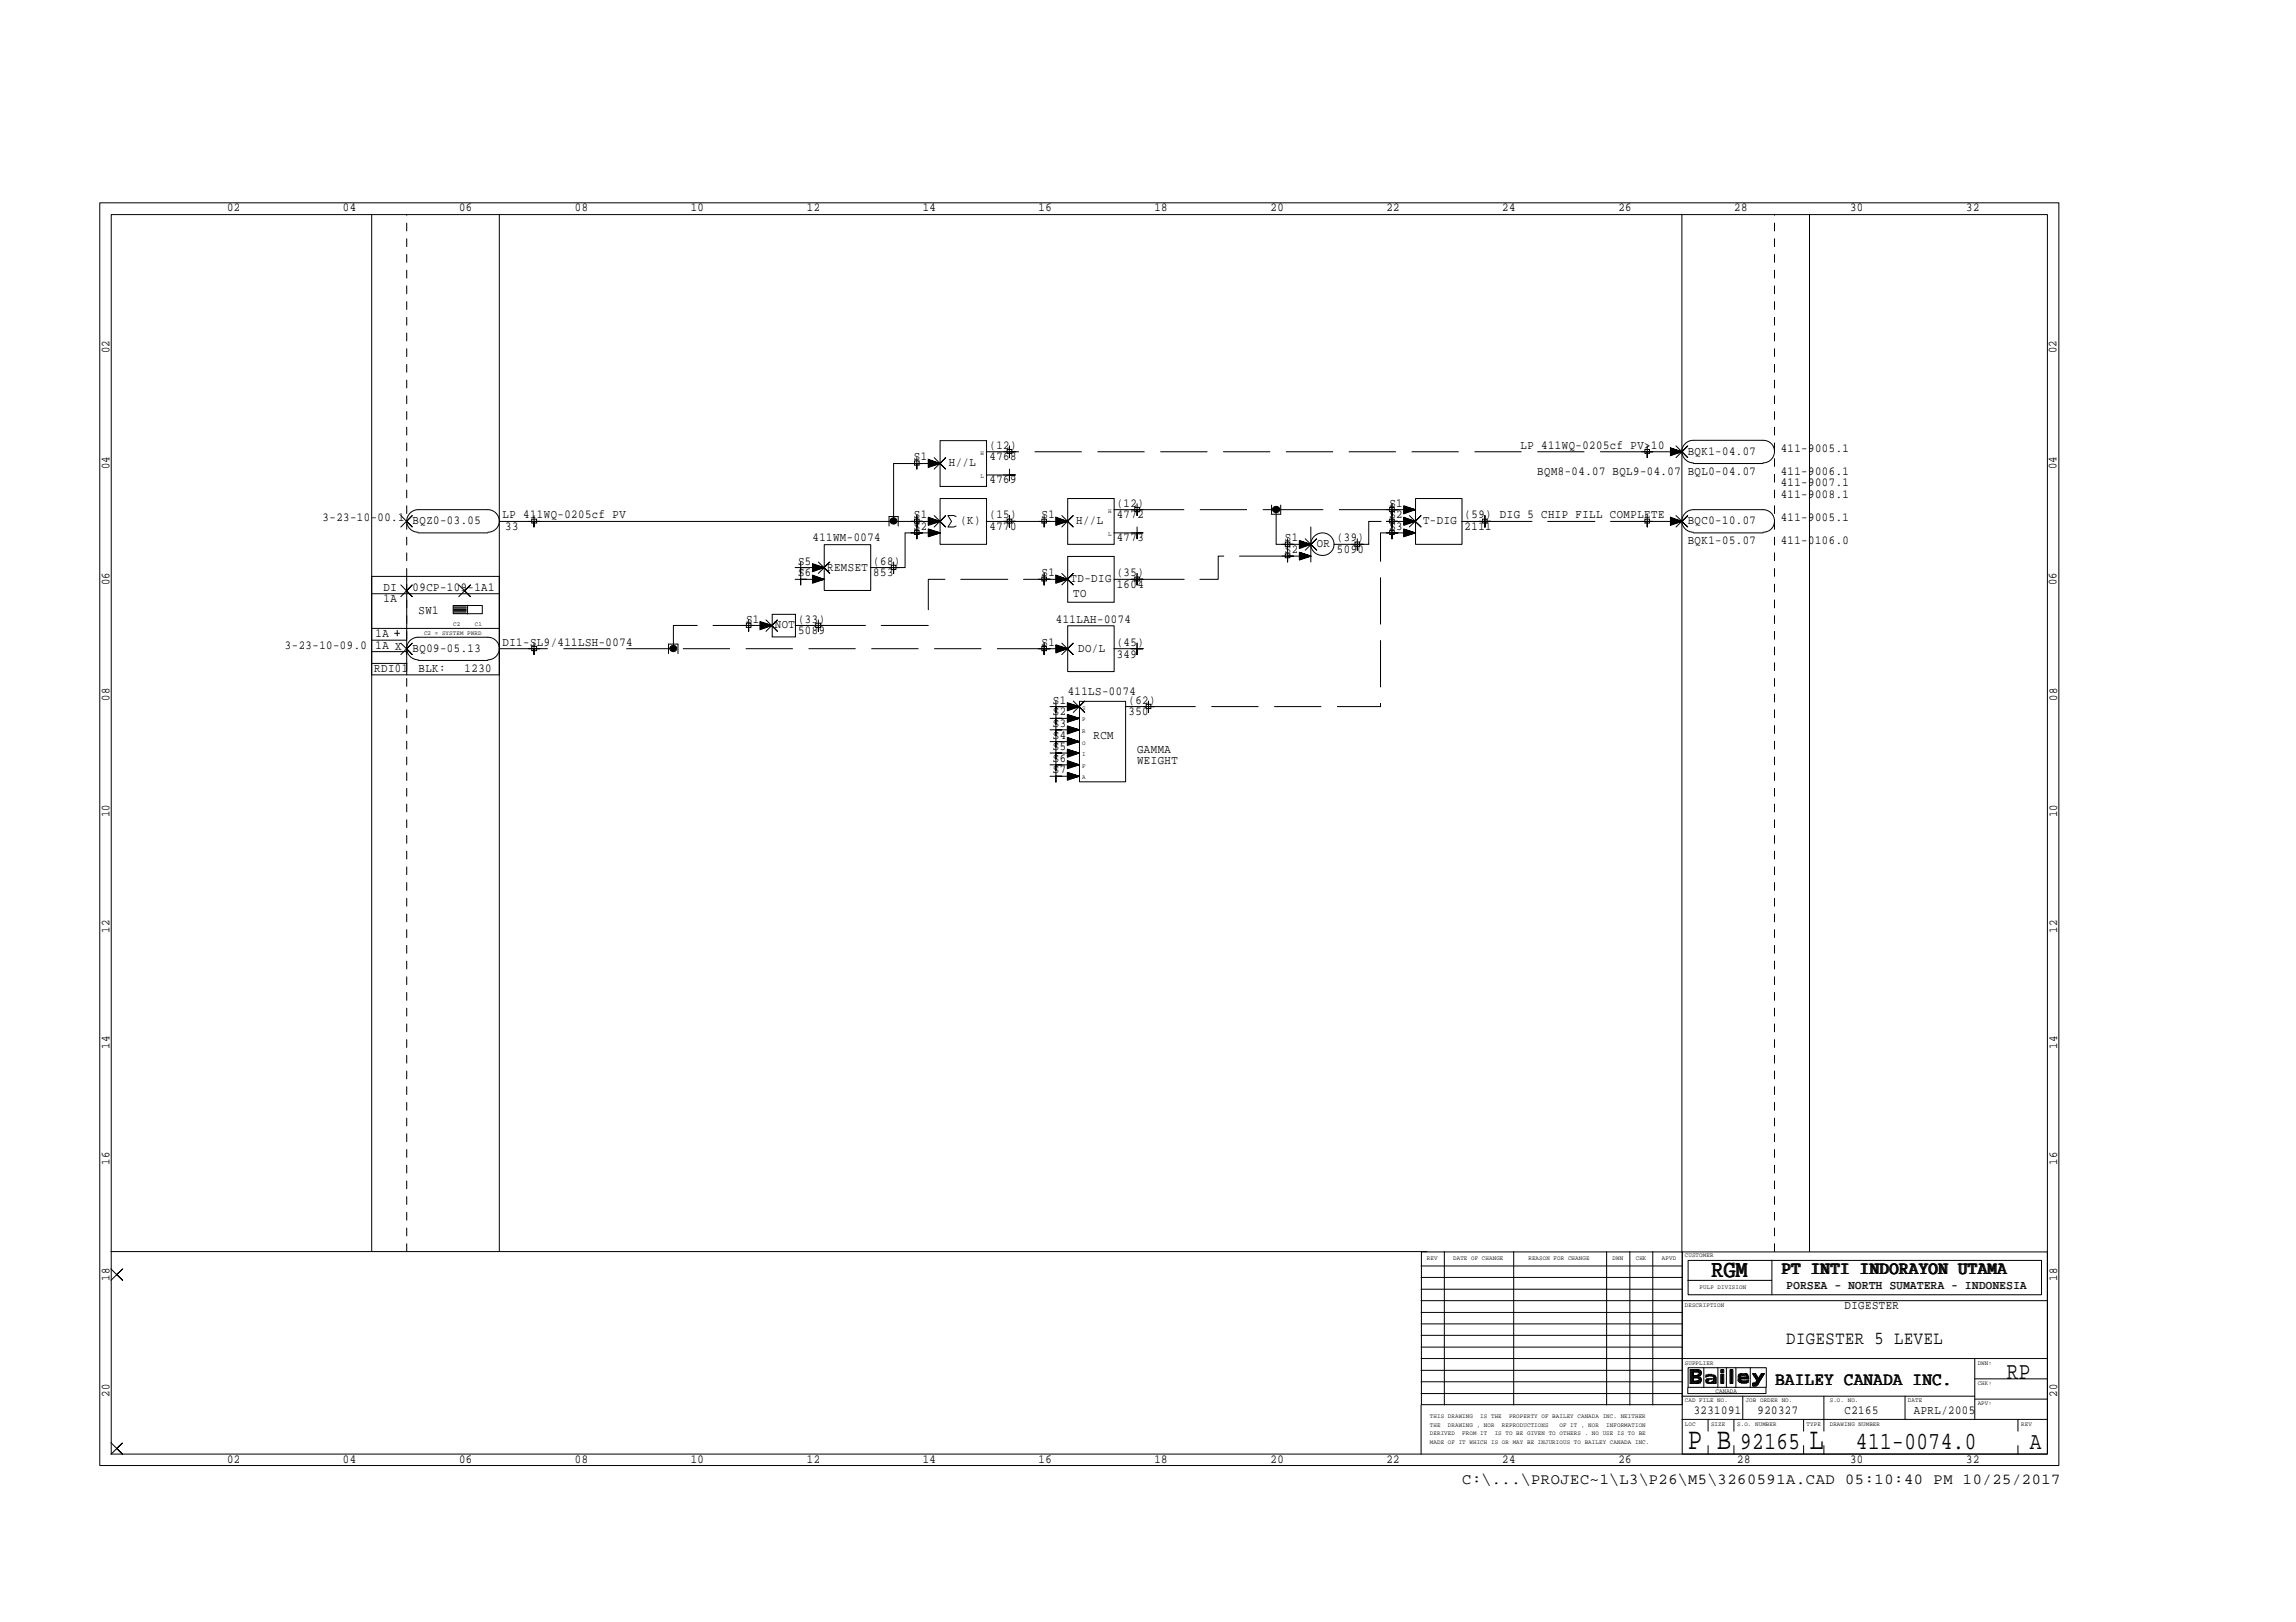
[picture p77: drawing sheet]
<svg xmlns="http://www.w3.org/2000/svg" width="297mm" height="210mm" viewBox="0 0 297 210" stroke-linecap="round" stroke-linejoin="round" font-family="sans-serif">
<defs><g id="words">
<g font-size="4">
<text x="218.4" y="187.5">P B</text>
<text x="234.1" y="187.5">L</text>
</g>
<g font-size="3.2">
<text x="221.4" y="165.3">RGM</text>
<text x="259.6" y="178.4">RP</text>
<text x="225.1" y="187.5">92165</text>
<text x="240.1" y="187.5">411-0074.0</text>
<text x="262.6" y="187.5">A</text>
</g>
<g font-size="2.4">
<text x="230.6" y="164.9">PT INTI INDORAYON UTAMA</text>
<text x="231.1" y="173.9">DIGESTER 5 LEVEL</text>
<text x="229.7" y="179.2">BAILEY CANADA INC.</text>
</g>
<text font-size="2" x="189.2" y="192">C:\...\PROJEC~1\L3\P26\M5\3260591A.CAD 05:10:40 PM 10/25/2017</text>
<g font-size="1.6">
<text x="29.4" y="27.3">02</text>
<text x="44.4" y="27.3">04</text>
<text x="59.4" y="27.3">06</text>
<text x="74.4" y="27.3">08</text>
<text x="89.4" y="27.3">10</text>
<text x="104.4" y="27.3">12</text>
<text x="119.4" y="27.3">14</text>
<text x="134.4" y="27.3">16</text>
<text x="149.3" y="27.3">18</text>
<text x="164.4" y="27.3">20</text>
<text x="179.4" y="27.3">22</text>
<text x="194.3" y="27.3">24</text>
<text x="209.4" y="27.3">26</text>
<text x="224.4" y="27.3">28</text>
<text x="239.3" y="27.3">30</text>
<text x="254.4" y="27.3">32</text>
<text x="14.2" y="45.7" transform="rotate(-90 14.2 45.7)">02</text>
<text x="266.1" y="45.7" transform="rotate(-90 266.1 45.7)">02</text>
<text x="118.2" y="59.6">S1</text>
<text x="128" y="58.1">(12)</text>
<text x="128" y="59.6">4768</text>
<text x="196.7" y="58.1">LP 411WQ-0205cf PV&gt;10</text>
<text x="218.4" y="58.8">BQK1-04.07</text>
<text x="230.4" y="58.5">411-9005.1</text>
<text x="14.2" y="60.7" transform="rotate(-90 14.2 60.7)">04</text>
<text x="122.8" y="60.3">H//L</text>
<text x="128" y="62.6">4769</text>
<text x="144.5" y="65.6">(12)</text>
<text x="179.7" y="65.6">S1</text>
<text x="198.9" y="61.5">BQM8-04.07 BQL9-04.07 BQL0-04.07</text>
<text x="230.4" y="61.5">411-9006.1</text>
<text x="230.4" y="64.4">411-9008.1</text>
<text x="230.4" y="62.9">411-9007.1</text>
<text x="266.1" y="60.7" transform="rotate(-90 266.1 60.7)">04</text>
<text x="41.7" y="67.4">3-23-10-00.1</text>
<text x="53.4" y="67.8">BQZ0-03.05</text>
<text x="65" y="67.1">LP 411WQ-0205cf PV</text>
<text x="65.4" y="68.6">33</text>
<text x="105.1" y="70.1">411WM-0074</text>
<text x="118.2" y="68.6">S2</text>
<text x="118.2" y="67.1">S1</text>
<text x="124.2" y="67.8">(K)</text>
<text x="128" y="67.1">(15)</text>
<text x="128" y="68.6">4770</text>
<text x="134.7" y="67.1">S1</text>
<text x="139.2" y="67.8">H//L</text>
<text x="144.5" y="67.1">4772</text>
<text x="144.5" y="70.1">4773</text>
<text x="166.2" y="70.1">S1</text>
<text x="166.2" y="71.6">S2</text>
<text x="170.3" y="70.8">OR</text>
<text x="173" y="70.1">(39)</text>
<text x="173" y="71.6">5090</text>
<text x="179.7" y="68.6">S3</text>
<text x="179.7" y="67.1">S2</text>
<text x="184.1" y="67.8">T-DIG</text>
<text x="189.5" y="67.1">(59) DIG 5 CHIP FILL COMPLETE</text>
<text x="189.5" y="68.6">2111</text>
<text x="218.4" y="70.4">BQK1-05.07</text>
<text x="218.4" y="67.8">BQC0-10.07</text>
<text x="230.4" y="67.4">411-9005.1</text>
<text x="230.4" y="70.4">411-0106.0</text>
<text x="14.2" y="75.7" transform="rotate(-90 14.2 75.7)">06</text>
<text x="49.6" y="77.9">1A</text>
<text x="49.6" y="76.5">DI</text>
<text x="53.4" y="76.5">09CP-109-1A1</text>
<text x="103.2" y="74.6">S6</text>
<text x="103.2" y="73.1">S5</text>
<text x="107" y="73.8">REMSET</text>
<text x="113" y="73.1">(68)</text>
<text x="113" y="74.6">853</text>
<text x="134.7" y="74.6">S1</text>
<text x="138.5" y="75.3">TD-DIG</text>
<text x="138.9" y="77.2">TO</text>
<text x="144.5" y="76.1">1604</text>
<text x="144.5" y="74.6">(35)</text>
<text x="266.1" y="75.7" transform="rotate(-90 266.1 75.7)">06</text>
<text x="36.9" y="83.9">3-23-10-09.0</text>
<text x="48.6" y="83.9">1A X</text>
<text x="48.6" y="82.5">1A</text>
<text x="54.1" y="79.5">SW1</text>
<text x="65" y="83.6">DI1-SL9/411LSH-0074</text>
<text x="96.5" y="80.6">S1</text>
<text x="100.2" y="81.3">NOT</text>
<text x="103.2" y="80.6">(33)</text>
<text x="103.2" y="82.1">5089</text>
<text x="134.7" y="83.6">S1</text>
<text x="136.6" y="80.6">411LAH-0074</text>
<text x="144.5" y="83.6">(45)</text>
<text x="48.4" y="87">RDI01</text>
<text x="53.4" y="84.3">BQ09-05.13</text>
<text x="54.1" y="87">BLK:</text>
<text x="60.1" y="87">1230</text>
<text x="138.1" y="90">411LS-0074</text>
<text x="139.5" y="84.3">DO/L</text>
<text x="144.5" y="85.1">349</text>
<text x="14.2" y="90.7" transform="rotate(-90 14.2 90.7)">08</text>
<text x="136.2" y="95.6">S4</text>
<text x="136.2" y="94.1">S3</text>
<text x="136.2" y="92.6">S2</text>
<text x="136.2" y="91.1">S1</text>
<text x="141.5" y="95.6">RCM</text>
<text x="146" y="91.1">(62)</text>
<text x="146" y="92.6">350</text>
<text x="266.1" y="90.7" transform="rotate(-90 266.1 90.7)">08</text>
<text x="136.2" y="100.1">S7</text>
<text x="136.2" y="98.6">S6</text>
<text x="136.2" y="97.1">S5</text>
<text x="147.1" y="98.9">WEIGHT</text>
<text x="147.1" y="97.5">GAMMA</text>
<text x="14.2" y="105.7" transform="rotate(-90 14.2 105.7)">10</text>
<text x="266.1" y="105.7" transform="rotate(-90 266.1 105.7)">10</text>
<text x="14.2" y="120.7" transform="rotate(-90 14.2 120.7)">12</text>
<text x="266.1" y="120.7" transform="rotate(-90 266.1 120.7)">12</text>
<text x="14.2" y="135.7" transform="rotate(-90 14.2 135.7)">14</text>
<text x="266.1" y="135.7" transform="rotate(-90 266.1 135.7)">14</text>
<text x="14.2" y="150.7" transform="rotate(-90 14.2 150.7)">16</text>
<text x="266.1" y="150.7" transform="rotate(-90 266.1 150.7)">16</text>
<text x="14.2" y="165.7" transform="rotate(-90 14.2 165.7)">18</text>
<text x="231.2" y="166.8">PORSEA - NORTH SUMATERA - INDONESIA</text>
<text x="266.1" y="165.7" transform="rotate(-90 266.1 165.7)">18</text>
<text x="238.6" y="169.4">DIGESTER</text>
<text x="14.2" y="180.7" transform="rotate(-90 14.2 180.7)">20</text>
<text x="219.1" y="182.9">3231091</text>
<text x="227.4" y="182.9">920327</text>
<text x="238.6" y="182.9">C2165</text>
<text x="247.6" y="182.9">APRL/2005</text>
<text x="266.1" y="180.7" transform="rotate(-90 266.1 180.7)">20</text>
<text x="29.4" y="189.3">02</text>
<text x="44.4" y="189.3">04</text>
<text x="59.4" y="189.3">06</text>
<text x="74.4" y="189.3">08</text>
<text x="89.4" y="189.3">10</text>
<text x="104.4" y="189.3">12</text>
<text x="119.4" y="189.3">14</text>
<text x="134.4" y="189.3">16</text>
<text x="149.3" y="189.3">18</text>
<text x="164.4" y="189.3">20</text>
<text x="179.4" y="189.3">22</text>
<text x="194.3" y="189.3">24</text>
<text x="209.4" y="189.3">26</text>
<text x="224.7" y="189.3">28</text>
<text x="239.3" y="189.3">30</text>
<text x="254.4" y="189.3">32</text>
</g>
<g font-size=".8">
<text x="126.9" y="58.8">H</text>
<text x="126.9" y="61.8">L</text>
<text x="143.4" y="69.3">L</text>
<text x="143.4" y="66.4">H</text>
<text x="54.9" y="82.1">C2 = SYSTEM PWRD</text>
<text x="58.6" y="81">C2</text>
<text x="61.4" y="81">C1</text>
<text x="140" y="94.9">R</text>
<text x="140" y="93.3">P</text>
<text x="140" y="91.9">S</text>
<text x="140" y="100.8">A</text>
<text x="140" y="99.4">F</text>
<text x="140" y="97.9">I</text>
<text x="140" y="96.4">O</text>
<text x="184.6" y="163.1">REV</text>
<text x="188" y="163.1">DATE OF CHANGE</text>
<text x="197.7" y="163.1">REASON FOR CHANGE</text>
<text x="208.6" y="163.1">DWN</text>
<text x="211.6" y="163.1">CHK</text>
<text x="215" y="163.1">APVD</text>
<text x="218" y="162.7">CUSTOMER</text>
<text x="219.9" y="166.8">PULP DIVISION</text>
<text x="218" y="169.1">DESCRIPTION</text>
<text x="218" y="176.6">SUPPLIER</text>
<text x="255.9" y="179.2">CHK:</text>
<text x="255.9" y="176.6">DWN:</text>
<text x="185" y="185.8">DERIVED</text>
<text x="185" y="184.6">THE</text>
<text x="185" y="183.5">THIS DRAWING</text>
<text x="187.3" y="184.6">DRAWING , NOR</text>
<text x="189.2" y="185.8">FROM IT</text>
<text x="191.5" y="183.5">IS THE</text>
<text x="193.4" y="185.8">IS TO BE GIVEN TO OTHERS . NO USE IS TO BE</text>
<text x="194.3" y="184.6">REPRODUCTIONS</text>
<text x="195.2" y="183.5">PROPERTY OF BAILEY CANADA INC. NEITHER</text>
<text x="201.8" y="184.6">OF IT , NOR</text>
<text x="207.8" y="184.6">INFORMATION</text>
<text x="218" y="181.5">CAD FILE NO.</text>
<text x="218" y="184.5">LOC</text>
<text x="221.4" y="184.5">SIZE</text>
<text x="222" y="180.2">CANADA</text>
<text x="224.7" y="184.5">S.O. NUMBER</text>
<text x="225.8" y="181.5">JOB ORDER NO.</text>
<text x="233.7" y="184.5">TYPE</text>
<text x="236.7" y="181.5">S.O. NO.</text>
<text x="236.7" y="184.5">DRAWING NUMBER</text>
<text x="246.8" y="181.5">DATE</text>
<text x="255.9" y="181.9">APV:</text>
<text x="261.5" y="184.5">REV</text>
<text x="185" y="186.9">MADE OF IT WHICH IS OR MAY BE INJURIOUS TO BAILEY CANADA INC.</text>
</g>
</g></defs>
<path d="M213.1 58.5h-82.5M147.1 66h18M165.1 66v4.4h1.5M165.1 66h15M175.6 70.4h1.5v-2.9h3M87.1 83.9h-18M135.1 83.9h-48M148.6 91.4h30v-22.4h1.5" fill="none" stroke="#000" stroke-width=".13" stroke-dasharray="6.1 2" stroke-linecap="butt"/>
<g fill="none" stroke="#000" stroke-width=".13">
<path d="M12.9 26.2h253.5v163.5h-253.5zM14.4 27.8h250.5v160.4h-250.5zM48.1 27.7v134.3M64.6 27.7v134.3M217.6 27.7v134.3M234.1 27.7v134.3M118.3 59.6h.6v.6h-.6zM118.6 59.2v1.5v-.7h.7h-1.4M120.1 59.9l1.5 .1h-6v7.5M120.1 59.7l1.5 .3-1.5-.2M120.1 59.6l1.5 .4-1.5-.4M120.1 59.5l1.5 .5-1.5 .5v-1.1l1.5 .6"/>
<path d="M120.9 59.2l1.4 1.5-.7-.7 .7-.8-1.4 1.5M121.6 57h6v5.9h-6zM127.6 58.5h3M130.3 58.2h.6v.5h-.6zM130.6 57.7v1.5v-.7h.8h-1.6M212.8 58.2h.6v.5h-.6zM213.1 57.7v1.5v-.7h.7h-1.5M216.1 58.8l1.5-.3-1.5 .4M216.1 58.7l1.5-.2-1.5 .3M216.1 58.5h1.5l-1.5 .1M216.1 58.4l1.5 .1h-1.5M216.1 58.3l1.5 .2-1.5-.2"/>
<path d="M216.1 58.1l1.5 .4-1.5-.3M216.1 58l1.5 .5-1.5 .5v-1l1.5 .5h-4.5M216.8 57.7l1.6 1.5-.8-.7 .8-.8-1.6 1.5M219.1 59.9a1.46 1.46 0 0 1-1.5-1.5 1.46 1.46 0 0 1 1.5-1.4h9a1.46 1.46 0 0 1 1.5 1.4 1.46 1.46 0 0 1-1.5 1.5M219.1 60h9M48.1 76.8h16.5M48.1 74.6h16.5M51.9 66.7l1.4 1.5-.7-.7 .7-.8-1.4 1.5M51.9 75.7l1.4 1.5-.7-.7 .7-.8-1.4 1.5M52.6 74.6v12.7M54.1 68.9a1.46 1.46 0 0 1-1.5-1.5 1.46 1.46 0 0 1 1.5-1.4h9a1.46 1.46 0 0 1 1.5 1.4 1.46 1.46 0 0 1-1.5 1.5M54.1 69h9"/>
<path d="M58.6 78.4h3.8v1h-3.8zM58.7 78.4h1.6M58.7 78.6h1.6M58.7 78.7h1.6M58.7 78.9h1.6M58.7 79h1.6M58.7 79.2h1.6M58.7 79.3h1.6M59.3 75.7l1.6 1.5-.8-.7 .8-.8-1.6 1.5M60.5 78.3v1.2M68.8 67.2h.6v.5h-.6zM69.1 66.7v1.5v-.7h.7h-1.4"/>
<path d="M99.9 79.5h3v2.9h-3zM103.6 72.7v1.5v-.8h.7h-1.4M103.6 74.2v1.5v-.7h.7h-1.4M105.1 75.4l1.5-.4-1.5 .4M105.1 75.2l1.5-.2-1.5 .3M105.1 75.1l1.5-.1-1.5 .1M105.1 74.9l1.5 .1h-3M105.1 74.7l1.5 .3-1.5-.2M105.1 74.6l1.5 .4-1.5-.3M105.1 74.5l1.5 .5-1.5 .5v-1.1l1.5 .6M105.1 73.8l1.5-.4-1.5 .5M105.1 73.7l1.5-.3-1.5 .3"/>
<path d="M105.1 73.5l1.5-.1-1.5 .2M105.1 73.4h1.5h-3M105.1 73.2l1.5 .2-1.5-.1M105.1 73.1l1.5 .3-1.5-.2M105.1 73l1.5 .4-1.5 .6v-1.1l1.5 .5M105.9 72.7l1.5 1.5-.8-.8 .8-.7-1.5 1.5M106.6 70.5h6v5.9h-6zM115 68.1v-1.3h1.2v1.3M115.3 73.2h.6v.5h-.6zM115.6 72.7v1.5v-.8h.8h-1.6M118.3 67.2h.6v.5h-.6zM118.3 68.7h.6v.5h-.6z"/>
<path d="M118.6 66.7v1.5v-.7h.7h-1.4M118.6 68.2v1.5v-.7h.7h-1.4M120.1 68.9l1.5 .1h-4.5v4.4h-4.5M120.1 60.3l1.5-.3-1.5 .4M120.1 60.2l1.5-.2-1.5 .3M120.1 60h1.5l-1.5 .1M120.1 69.3l1.5-.3-1.5 .4M120.1 69.2l1.5-.2-1.5 .3M120.1 69h1.5l-1.5 .1M120.1 68.7l1.5 .3-1.5-.2M120.1 68.6l1.5 .4-1.5-.3M120.1 68.5l1.5 .5-1.5 .5v-1l1.5 .5"/>
<path d="M120.1 67.8l1.5-.3-1.5 .4M120.1 67.7l1.5-.2-1.5 .3M120.1 67.5h1.5l-1.5 .1M120.1 67.4l1.5 .1h-57M120.1 67.2l1.5 .3-1.5-.2M120.1 67.1l1.5 .4-1.5-.3M120.1 67l1.5 .5-1.5 .5v-1.1l1.5 .6M120.9 66.7l1.4 1.5-.7-.7 .7-.8-1.4 1.5M121.6 64.5h6v5.9h-6zM123.7 66.8l-.3-.1h-.8l.5 .8-.5 .7h.8l.3-.1M127.6 61.5h3M130.3 67.2h.6v.5h-.6z"/>
<path d="M130.6 60.7v1.5v-.7h.8h-1.6M130.6 66.7v1.5v-.7h.8h-1.6M134.8 67.2h.6v.5h-.6zM134.8 74.7h.6v.5h-.6zM135.1 66.7v1.5v-.7h.7h-1.4M135.1 74.2v1.5v-.7h.7h-1.4M136.6 67.8l1.5-.3-1.5 .4M136.6 67.7l1.5-.2-1.5 .3M136.6 67.5h1.5l-1.5 .1M136.6 67.4l1.5 .1h-10.5M136.6 67.2l1.5 .3-1.5-.2M136.6 67.1l1.5 .4-1.5-.3"/>
<path d="M136.6 67l1.5 .5-1.5 .5v-1.1l1.5 .6M136.6 75.4l1.5-.4-1.5 .4M136.6 75.2l1.5-.2-1.5 .3M136.6 75.1l1.5-.1-1.5 .1M136.6 74.9l1.5 .1h-3M136.6 74.7l1.5 .3-1.5-.2M136.6 74.6l1.5 .4-1.5-.3M136.6 74.5l1.5 .5-1.5 .5v-1.1l1.5 .6M137.4 66.7l1.4 1.5-.7-.7 .7-.8-1.4 1.5M137.4 74.2l1.4 1.5-.7-.7 .7-.8-1.4 1.5M138.1 64.5h6v5.9h-6zM138.1 72h6v5.9h-6z"/>
<path d="M144.1 75h3M144.1 69h3M144.1 66h3M146.8 65.7h.6v.5h-.6zM146.8 74.7h.6v.5h-.6zM147.1 65.2v1.5v-.7h.8h-1.6M147.1 68.2v1.5v-.7h.8h-1.6M147.1 74.2v1.5v-.7h.8h-1.6M164.5 65.4v1.1h1.2v-1.1M166.3 70.1h.6v.6h-.6zM166.3 71.7h.6v.5h-.6zM166.6 69.7v1.5v-.8h.7h-1.4"/>
<path d="M166.6 71.2v1.5v-.7h.7h-1.4M168.1 70.8l1.5-.4-1.5 .5M168.1 70.7l1.5-.3-1.5 .4M168.1 70.5l1.5-.1-1.5 .2M168.1 70.4h1.5h-3M168.1 70.2l1.5 .2-1.5-.1M168.1 70.1l1.5 .3-1.5-.3M168.1 70l1.5 .4-1.5 .6v-1.1l1.5 .5M168.1 72.3l1.5-.3-1.5 .4M168.1 72.2l1.5-.2-1.5 .3M168.1 72.1l1.5-.1-1.5 .1M168.1 71.9l1.5 .1h-3"/>
<path d="M168.1 71.8l1.5 .2-1.5-.2M168.1 71.6l1.5 .4-1.5-.3M168.1 71.5l1.5 .5-1.5 .5v-1l1.5 .5M168.9 69.7l1.4 1.5-.7-.8 .7-.7-1.4 1.5M169.6 68.2v4.5M172.6 70.4h3M175.3 70.1h.6v.6h-.6zM175.6 69.7v1.5v-.8h.8h-1.6M179.8 65.7h.6v.5h-.6zM179.8 67.2h.6v.5h-.6zM179.8 68.7h.6v.5h-.6zM180.1 66.7v1.5v-.7h.7h-1.4"/>
<path d="M180.1 65.2v1.5v-.7h.7h-1.4M180.1 68.2v1.5v-.7h.7h-1.4M181.6 66.3l1.5-.3-1.5 .4M181.6 66.2l1.5-.2-1.5 .3M181.6 66h1.5l-1.5 .1M181.6 65.9l1.5 .1h-3M181.6 65.7l1.5 .3-1.5-.2M181.6 65.6l1.5 .4-1.5-.3M181.6 65.5l1.5 .5-1.5 .5v-1.1l1.5 .6M181.6 69.3l1.5-.3-1.5 .4M181.6 69.2l1.5-.2-1.5 .3M181.6 69h1.5l-1.5 .1"/>
<path d="M181.6 68.9l1.5 .1h-3M181.6 68.7l1.5 .3-1.5-.2M181.6 68.6l1.5 .4-1.5-.3M181.6 68.5l1.5 .5-1.5 .5v-1l1.5 .5M181.6 67.8l1.5-.3-1.5 .4M181.6 67.7l1.5-.2-1.5 .3M181.6 67.5h1.5l-1.5 .1M181.6 67.4l1.5 .1h-3M181.6 67.2l1.5 .3-1.5-.2M181.6 67.1l1.5 .4-1.5-.3M181.6 67l1.5 .5-1.5 .5v-1.1l1.5 .6M182.3 66.7l1.6 1.5-.8-.7 .8-.8-1.6 1.5"/>
<path d="M183.1 64.5h6v5.9h-6zM189.1 67.5h3M191.8 67.2h.6v.5h-.6zM192.1 66.7v1.5v-.7h.7h-1.5M212.8 67.2h.6v.5h-.6zM213.1 66.7v1.5v-.7h.7h-1.5M216.1 67.8l1.5-.3-1.5 .4M216.1 67.7l1.5-.2-1.5 .3M216.1 67.5h1.5l-1.5 .1M216.1 67.4l1.5 .1h-1.5M216.1 67.2l1.5 .3-1.5-.2M216.1 67.1l1.5 .4-1.5-.3"/>
<path d="M216.1 67l1.5 .5-1.5 .5v-1.1l1.5 .6h-4.5M216.8 66.7l1.6 1.5-.8-.7 .8-.8-1.6 1.5M219.1 68.9a1.46 1.46 0 0 1-1.5-1.5 1.46 1.46 0 0 1 1.5-1.4h9a1.46 1.46 0 0 1 1.5 1.4 1.46 1.46 0 0 1-1.5 1.5M219.1 69h9M48.1 81.3h16.5M48.1 87.3h16.5M48.1 85.9h4.5M48.1 82.8h4.5M48.1 84.3h4.5M51.1 82h.6M51.4 81.6v.7M51.9 83.2l1.4 1.5-.7-.8 .7-.7-1.4 1.5"/>
<path d="M54.1 85.4a1.46 1.46 0 0 1-1.5-1.5 1.46 1.46 0 0 1 1.5-1.4h9a1.46 1.46 0 0 1 1.5 1.4 1.46 1.46 0 0 1-1.5 1.5M54.1 85.5h9M64.6 83.9h4.5M68.8 83.7h.6v.5h-.6zM69.1 83.2v1.5v-.8h.7h-1.4M86.5 84.6v-1.2h1.2v1.2M96.6 80.6h.6v.6h-.6zM96.9 80.2v1.5v-.8h.7h-1.5M98.3 81.3l1.6-.4-1.6 .5M98.3 81.2l1.6-.3-1.6 .4M98.3 81l1.6-.1-1.6 .2M98.3 80.9h1.6h-3"/>
<path d="M98.3 80.7l1.6 .2-1.6-.1M98.3 80.6l1.6 .3-1.6-.3M98.3 80.5l1.6 .4-1.6 .6v-1.1l1.6 .5M99.1 80.2l1.5 1.5-.7-.8 .7-.7-1.5 1.5M102.9 80.9h3M105.5 80.6h.7v.6h-.7zM105.9 80.2v1.5v-.8h.7h-1.5M134.8 83.7h.6v.5h-.6zM135.1 83.2v1.5v-.8h.7h-1.4M136.6 90.7v1.5v-.8h.8h-1.6M136.6 92.2v1.5v-.7h.8h-1.6M136.6 93.7v1.5v-.8h.8h-1.6"/>
<path d="M136.6 95.2v1.5v-.7h.8h-1.6M136.6 96.7v1.5v-.7h.8h-1.6M136.6 98.2v1.5v-.7h.8h-1.6M136.6 99.7v1.5v-.7h.8h-1.6M136.6 84.3l1.5-.4-1.5 .5M136.6 84.2l1.5-.3-1.5 .3M136.6 84l1.5-.1-1.5 .2M136.6 83.9h1.5h-3M136.6 83.7l1.5 .2-1.5-.1M136.6 83.6l1.5 .3-1.5-.2M136.6 83.5l1.5 .4-1.5 .6v-1.1l1.5 .5M137.4 83.2l1.4 1.5-.7-.8 .7-.7-1.4 1.5"/>
<path d="M138.1 100l1.5 .5-1.5 .5v-1.1l1.5 .6M138.1 99.3l1.5-.3-1.5 .4M138.1 99.2l1.5-.2-1.5 .3M138.1 99h1.5l-1.5 .1M138.1 98.9l1.5 .1h-3M138.1 98.7l1.5 .3-1.5-.2M138.1 98.6l1.5 .4-1.5-.3M138.1 98.5l1.5 .5-1.5 .5v-1.1l1.5 .6M138.1 97.8l1.5-.3-1.5 .4M138.1 97.7l1.5-.2-1.5 .2M138.1 97.5h1.5l-1.5 .1M138.1 97.4l1.5 .1h-3"/>
<path d="M138.1 97.2l1.5 .3-1.5-.2M138.1 97.1l1.5 .4-1.5-.3M138.1 97l1.5 .5-1.5 .5v-1.1l1.5 .6M138.1 96.4l1.5-.4-1.5 .4M138.1 96.2l1.5-.2-1.5 .3M138.1 96.1l1.5-.1-1.5 .1M138.1 95.9l1.5 .1h-3M138.1 95.7l1.5 .3-1.5-.2M138.1 95.6l1.5 .4-1.5-.3M138.1 95.5l1.5 .5-1.5 .5v-1.1l1.5 .6M138.1 94.8l1.5-.4-1.5 .5M138.1 94.7l1.5-.3-1.5 .3"/>
<path d="M138.1 94.5l1.5-.1-1.5 .2M138.1 94.4h1.5h-3M138.1 94.2l1.5 .2-1.5-.1M138.1 94.1l1.5 .3-1.5-.3M138.1 94l1.5 .4-1.5 .6v-1.1l1.5 .5M138.1 93.3l1.5-.3-1.5 .4M138.1 93.2l1.5-.2-1.5 .3M138.1 93h1.5l-1.5 .1M138.1 92.9l1.5 .1h-3M138.1 92.8l1.5 .2-1.5-.2M138.1 92.6l1.5 .4-1.5-.3M138.1 92.5l1.5 .5-1.5 .5v-1l1.5 .5"/>
<path d="M138.1 91.8l1.5-.4-1.5 .5M138.1 91.7l1.5-.3-1.5 .4M138.1 91.5l1.5-.1-1.5 .2M138.1 91.4h1.5h-3M138.1 91.2l1.5 .2-1.5-.1M138.1 91.1l1.5 .3-1.5-.3M138.1 91l1.5 .4-1.5 .6v-1.1l1.5 .5M138.1 81h6v5.9h-6zM138.8 90.7l1.5 1.5-.7-.8 .7-.7-1.5 1.5M139.7 90.8h5.9v10.4h-5.9zM144.1 83.9h3M145.6 91.4h3"/>
<path d="M147.1 83.2v1.5v-.8h.8h-1.6M148.3 91.1h.6v.6h-.6zM148.6 90.7v1.5v-.8h.7h-1.4M138.1 100.8l1.5-.3-1.5 .4M138.1 100.7l1.5-.2-1.5 .3M138.1 100.5h1.5l-1.5 .1M138.1 100.4l1.5 .1h-3M138.1 100.2l1.5 .3-1.5-.2M138.1 100.1l1.5 .4-1.5-.3M14.3 164.2l1.6 1.5-.8-.8 .8-.7-1.6 1.5M14.3 162h170.3M183.9 178.8h33.7"/>
<path d="M183.9 177.3h33.7M183.9 175.8h80.9M183.9 174.3h33.7M183.9 172.8h33.7M183.9 171.3h33.7M183.9 169.8h33.7M183.9 168.3h80.9M183.9 166.8h33.7M183.9 165.3h33.7M183.9 163.8h33.7M183.9 162h33.7v19.8h-33.7zM186.9 162v19.8"/>
<path d="M195.8 162v19.8M207.9 162v19.8M210.9 162v19.8M213.8 162v19.8M217.6 162h47.3v26.2h-47.3zM218.4 179.6v.7h10.1v-.7M218.4 165.7h10.8M218.4 163.1h45.7v4.5h-45.7zM218.4 177h10.1v2.5h-10.1zM218.7 177.2v1.8M218.8 177.2v1.8M218.9 177.2v1.8"/>
<path d="M219 177.2v1.8M219.1 177.2v1.8M219.2 177.2v.3M219.2 178v.3M219.2 178.7v.3M219.3 177.2v.3M219.3 178v.3M219.3 178.7v.3M219.4 177.2v.3M219.4 178v.3M219.4 178.7v.3M219.5 177.2v.3"/>
<path d="M219.5 178v.3M219.5 178.7v.3M219.6 177.5h-.5v.5h.5v.3M219.6 178.3h-.5v.4h.5v.3M219.6 178.3l.2 .2v.1h-.2M219.6 177.5l.2 .2v.2h-.2M219.6 177.2v.3M219.7 178.1a.43 .43 0 0 1 .4 .5 .43 .43 0 0 1-.5 .4M219.7 177.2a.41 .41 0 0 1 .4 .5 .41 .41 0 0 1-.5 .4M219.7 177.2h-1.1v1.8h1.1v-.3M219.7 177.2v.3M219.7 178v.3"/>
<path d="M219.7 177.2v.4M219.7 177.9v.5M219.7 178.7v.3M219.8 177.3v.8M219.8 178.2v.8M219.9 177.3v.8M219.9 178.2v.8M220 177.4v.7M220 178.3v.7M220 177.5v.4M220 178.4v.4M220.4 177v2.6"/>
<path d="M220.7 178.9l.5 .1M220.7 178.5v.4M220.8 178.9l-.1-.2 .2-.3v.6M220.8 177.9v.2M220.8 178.4v.6M220.9 177.9v.2M221 177.8v.3M221 178.4v.2M221 178.9v.1M221.1 178.6l-.2 .1 .2 .1M221.1 177.8v.3M221.1 178.4v.2"/>
<path d="M221.1 178.9v.1M221.2 177.8v.2M221.2 178.4v.1M221.2 178.9v.1M221.3 177.8v.3M221.3 178.4v.1M221.3 178.9v.1M221.4 179v-.1v.1M221.4 177.8v.3M221.4 178.4v.1M221.5 177.8v.3M221.5 178.4v.1"/>
<path d="M221.5 178.8v.2M221.6 177.9v.2M221.6 178.4h.1M221.6 178.8v.2M221.7 179v-.3l-.7 .2v.1M221.7 179h-.5M221.7 177.9v.2M221.7 178.4v.1M221.7 178.5l-.1 .3M221.7 177.9v.2h-.4l-.6 .1v-.3v.2M221.7 178l.2 .1 .1 .1M221.7 178.3v.7"/>
<path d="M221.8 178.1l-.1 .2M221.8 177.9v1.1M221.9 178v1M222 178.1v.9M222 178.2v.8h-.3M222.2 177v2.6M222.6 177.2h.4v.4h-.4zM222.6 177.8h.4v1.2h-.4zM222.7 177.2v.4M222.7 177.8v1.2M222.8 177.2v.4M222.8 177.8v1.2"/>
<path d="M222.9 177.2v.4M222.9 177.8v1.2M223.3 177v2.6M223.8 177.2h.4v1.8h-.4zM223.9 177.2v1.8M224 177.2v1.8M224.1 177.2v1.8M224.6 177v2.6M225 177.9v.8M225 177.8h.4v.1M225 177.8l-.1 .3v.5M225 177.8v1"/>
<path d="M225.1 177.8v1.1l-.3-.3M225.1 178.4a.6 .6 0 0 0 .7 .3v.3M225.1 178.9l.5 .1 .5-.1M225.1 178v.2M225.2 178.2h.7v.2M225.2 177.8v1.1M225.3 177.8v.2M225.3 178.2v.2M225.3 178.6v.4M225.3 178.1h.5M225.3 177.8v.1M225.3 178.7v.3"/>
<path d="M225.4 178.2v.2M225.4 178.7v.3M225.5 177.8v.1M225.5 178.2v.2M225.5 178.7v.3M225.6 177.8v.1M225.6 178.2v.2M225.6 178.8v.2M225.7 177.8v.1M225.7 178.2v.2M225.7 178.7v.3M225.8 177.9v-.1h.3v.6"/>
<path d="M225.8 178.2v.2M225.8 177.8v.2M225.8 178.7v.3M225.9 177.8v.3M225.9 178.7v.3M226 177.8v.6M226 178.7v.3M226 177.9l.1 .2v.1M226.1 178.7v.2M226.1 177.9v.5M226.2 178.6l-.6 .1M226.2 178.1v.3h-1"/>
<path d="M226.2 178.6l-.1 .3M226.4 177v2.6M226.7 179h.3v.4M226.7 179v.4h.3M226.7 179h.5M226.8 177.8v.1M226.8 179v.4M226.9 177.8v.2M226.9 179v.4M226.9 177.8v.3M227 178.9l.3-.2v.6M227 177.8v.4"/>
<path d="M227.1 177.8v.6M227.1 179v.4M227.1 177.8h-.4l.8 1.2M227.1 177.8l.4 .6M227.2 177.9v.5M227.2 178.9v.5M227.3 178v.6M227.3 178.1v1.1M227.5 178.4v.6M227.5 179l-.2 .3-.3 .1M227.6 178.3v.6M227.6 178.1v.6"/>
<path d="M227.7 178v.6M227.8 177.9v.6M227.9 177.8v.6M227.9 177.8h.4l-.9 1.3v-.9M227.9 177.8l-.4 .6M227.9 177.8v.4M228 177.8v.3M228.1 177.8v.2M228.2 177.8v.1M229.2 163.1v4.5M255.5 178.4h9.3M255.5 175.8v7.9"/>
<path d="M14.3 186.7l1.6 1.5-.8-.7 .8-.8-1.6 1.5M183.9 181.8v6.4M183.9 180.3h33.7M217.6 180.7h37.9M217.6 183.7h47.2M221 183.7v1.5M221 187.1v1.1M224.3 183.7v1.5M224.3 187.1v1.1M225.5 180.7v3M233.3 183.7v1.5M233.3 187.1v1.1"/>
<path d="M236 180.7v4.5M236 187.1v1.1M246.5 180.7v3M255.5 181.1h9.3M261.1 183.7v1.5M261.1 187.1v1.1"/>
<circle cx="115.6" cy="67.4" r=".42"/>
<circle cx="165.1" cy="65.9" r=".44"/>
<circle cx="171.1" cy="70.4" r="1.48"/>
<circle cx="87.1" cy="83.9" r=".42"/>
</g>
<g fill="#000">
<circle cx="115.6" cy="67.4" r=".42"/>
<circle cx="165.1" cy="65.9" r=".44"/>
<circle cx="87.1" cy="83.9" r=".42"/>
</g>
<path d="M147.1 75h10.5v-3h9M192.1 67.5h21M87.1 83.9v-3h9.8M105.9 80.9h14.2v-5.9h15" fill="none" stroke="#000" stroke-width=".13" stroke-dasharray="6.1 2"/>
<path d="M52.6 162v-134.3M229.6 162v-134.3" fill="none" stroke="#000" stroke-width=".13" stroke-dasharray="1 1 1 1 1 1 1 1"/>
<use href="#words"/>
</svg>
